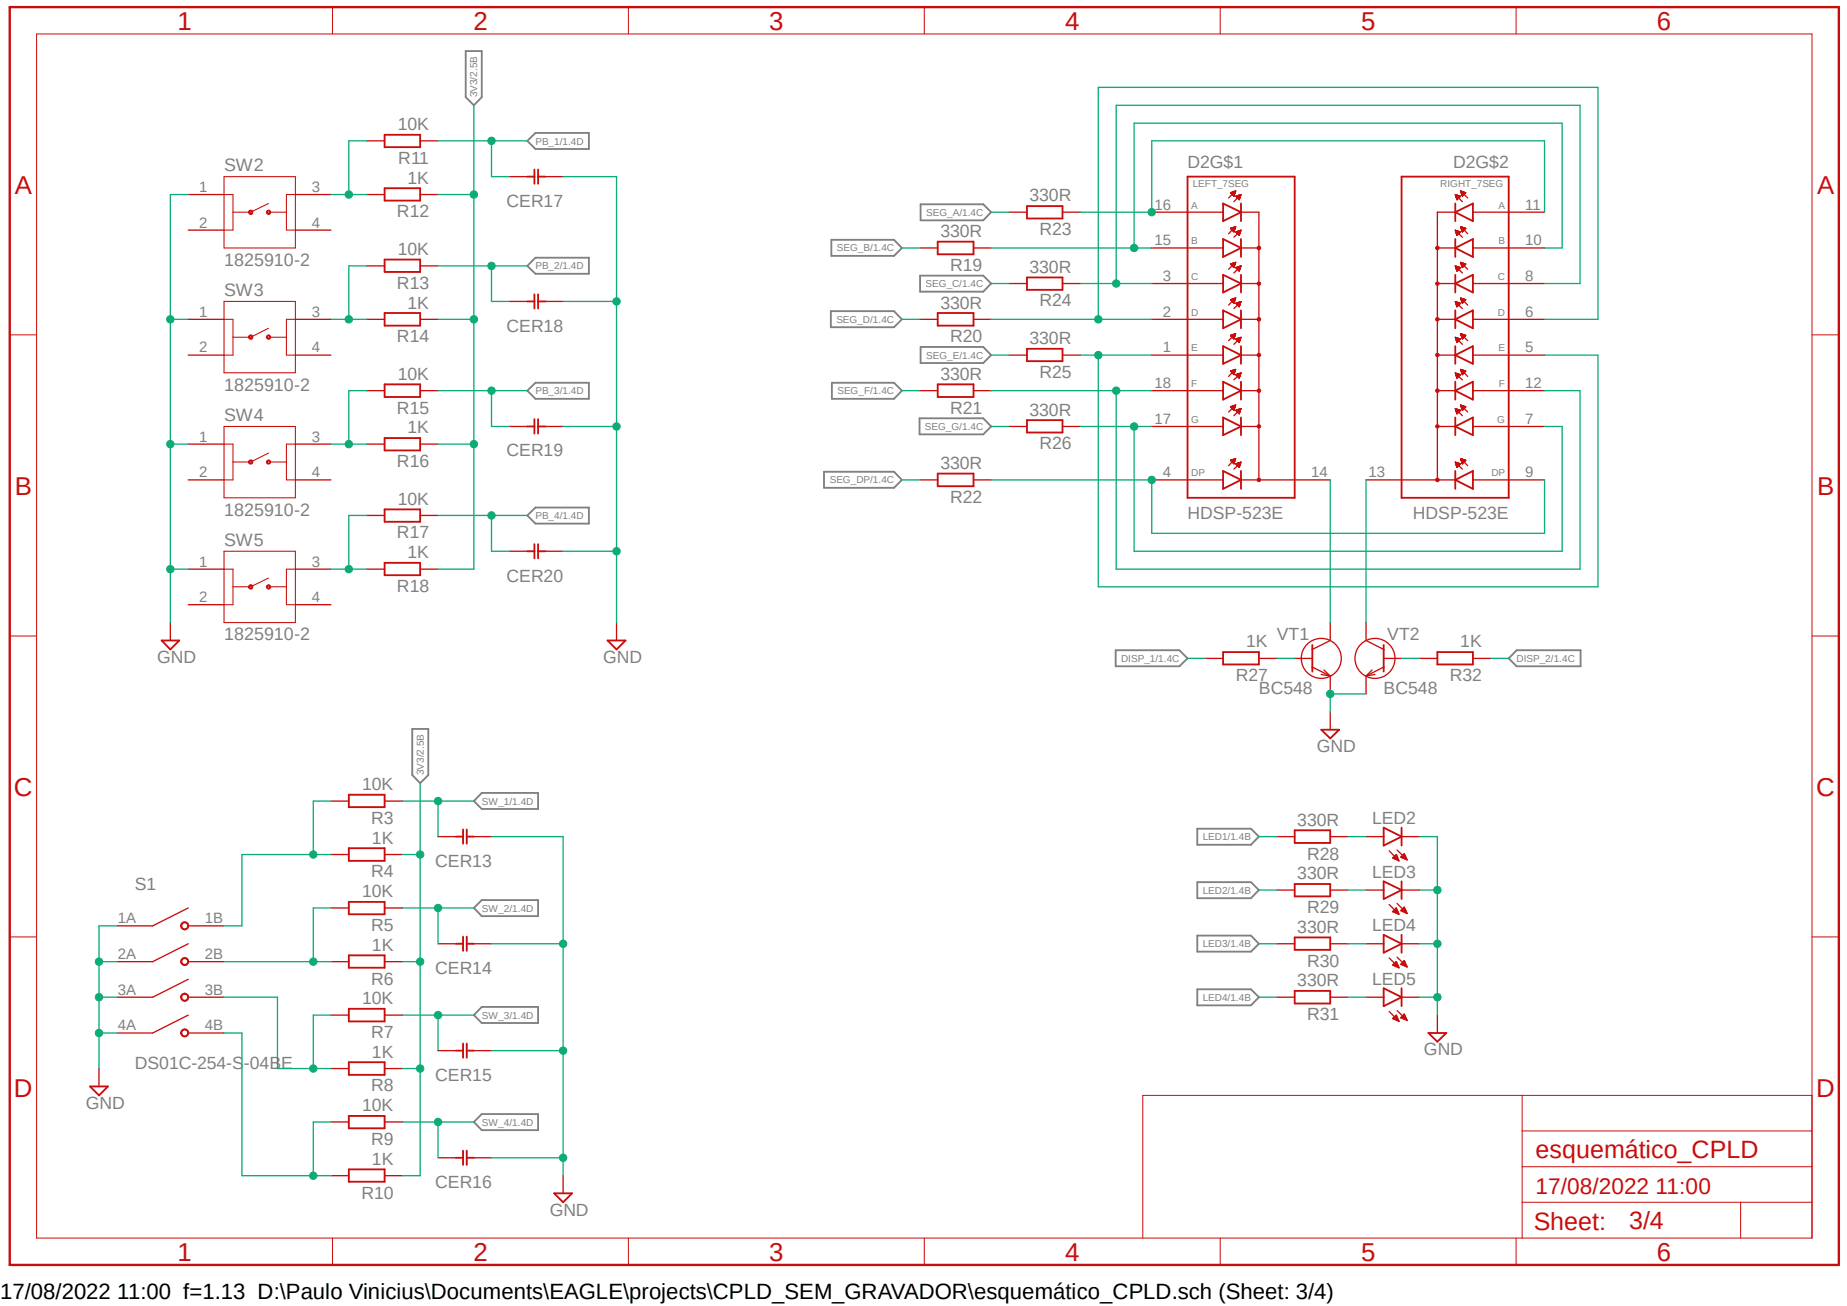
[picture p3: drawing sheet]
<svg xmlns="http://www.w3.org/2000/svg" width="297mm" height="210mm" viewBox="0 0 297 210" stroke-linecap="round" stroke-linejoin="round" font-family="sans-serif">
<defs><g id="words">
<g font-size="4.1" fill="#c90d0c">
<text x="28.5" y="4.8">1</text>
<text x="76.1" y="4.8">2</text>
<text x="123.7" y="4.8">3</text>
<text x="171.3" y="4.8">4</text>
<text x="218.9" y="4.8">5</text>
<text x="266.4" y="4.8">6</text>
<text x="2.4" y="31.2">A</text>
<text x="292.2" y="31.2">A</text>
<text x="2.4" y="79.5">B</text>
<text x="292.2" y="79.5">B</text>
<text x="2.2" y="128">C</text>
<text x="292.1" y="128">C</text>
<text x="2.2" y="176.4">D</text>
<text x="292.1" y="176.4">D</text>
<text x="28.5" y="202.7">1</text>
<text x="76.1" y="202.7">2</text>
<text x="123.7" y="202.7">3</text>
<text x="171.3" y="202.7">4</text>
<text x="218.9" y="202.7">5</text>
<text x="266.4" y="202.7">6</text>
</g>
<g font-size="4" fill="#c90d0c">
<text x="246.9" y="186.2">esquemático_CPLD</text>
<text x="246.6" y="197.8">Sheet:</text>
<text x="262" y="197.7">3/4</text>
</g>
<text font-size="3.6" fill="#c90d0c" x="246.9" y="191.9">17/08/2022 11:00</text>
<text font-size="3.6" x="0" y="208.9">17/08/2022 11:00 f=1.13 D:\Paulo Vinicius\Documents\EAGLE\projects\CPLD_SEM_GRAVADOR\esquemático_CPLD.sch (Sheet: 3/4)</text>
<g font-size="2.9" fill="#808080">
<text x="36" y="27.5">SW2</text>
<text x="36" y="42.8">1825910-2</text>
<text x="36" y="47.6">SW3</text>
<text x="36" y="62.8">1825910-2</text>
<text x="36" y="67.7">SW4</text>
<text x="36" y="82.9">1825910-2</text>
<text x="36" y="87.8">SW5</text>
<text x="36" y="103">1825910-2</text>
</g>
<g font-size="2.8" fill="#808080">
<text x="64" y="20.9">10K</text>
<text x="64.1" y="26.3">R11</text>
<text x="65.5" y="29.5">1K</text>
<text x="191" y="27">D2G$1</text>
<text x="233.7" y="27">D2G$2</text>
<text x="63.8" y="35">R12</text>
<text x="81.4" y="33.3">CER17</text>
<text x="165.6" y="32.4">330R</text>
<text x="64" y="41">10K</text>
<text x="151.2" y="38.1">330R</text>
<text x="167.1" y="37.8">R23</text>
<text x="63.8" y="46.4">R13</text>
<text x="152.8" y="43.6">R19</text>
<text x="165.6" y="43.9">330R</text>
<text x="65.5" y="49.6">1K</text>
<text x="81.4" y="53.3">CER18</text>
<text x="151.2" y="49.6">330R</text>
<text x="167.1" y="49.3">R24</text>
<text x="63.8" y="55">R14</text>
<text x="152.8" y="55">R20</text>
<text x="165.6" y="55.3">330R</text>
<text x="64" y="61.1">10K</text>
<text x="151.2" y="61.1">330R</text>
<text x="167.1" y="60.8">R25</text>
<text x="63.8" y="66.5">R15</text>
<text x="65.5" y="69.7">1K</text>
<text x="152.8" y="66.5">R21</text>
<text x="165.6" y="66.8">330R</text>
<text x="63.8" y="75.1">R16</text>
<text x="81.4" y="73.4">CER19</text>
<text x="151.2" y="75.4">330R</text>
<text x="167.1" y="72.3">R26</text>
<text x="64" y="81.2">10K</text>
<text x="152.8" y="80.9">R22</text>
<text x="191" y="83.5">HDSP-523E</text>
<text x="227.2" y="83.5">HDSP-523E</text>
<text x="63.8" y="86.6">R17</text>
<text x="65.5" y="89.8">1K</text>
<text x="63.8" y="95.2">R18</text>
<text x="81.4" y="93.5">CER20</text>
<text x="25.3" y="106.6">GND</text>
<text x="97" y="106.6">GND</text>
<text x="200.4" y="104.1">1K</text>
<text x="205.3" y="103">VT1</text>
<text x="223" y="103">VT2</text>
<text x="234.8" y="104.1">1K</text>
<text x="198.7" y="109.6">R27</text>
<text x="202.4" y="111.6">BC548</text>
<text x="222.5" y="111.6">BC548</text>
<text x="233.1" y="109.6">R32</text>
<text x="211.8" y="120.9">GND</text>
<text x="58.3" y="127.1">10K</text>
<text x="59.7" y="132.5">R3</text>
<text x="59.8" y="135.7">1K</text>
<text x="208.6" y="132.8">330R</text>
<text x="220.6" y="132.5">LED2</text>
<text x="21.7" y="143.1">S1</text>
<text x="59.7" y="141.1">R4</text>
<text x="70" y="139.4">CER13</text>
<text x="208.6" y="141.4">330R</text>
<text x="210.2" y="138.2">R28</text>
<text x="220.6" y="141.1">LED3</text>
<text x="58.3" y="144.3">10K</text>
<text x="59.7" y="149.7">R5</text>
<text x="210.2" y="146.8">R29</text>
<text x="220.6" y="149.7">LED4</text>
<text x="59.8" y="152.9">1K</text>
<text x="208.6" y="150">330R</text>
<text x="210.2" y="155.4">R30</text>
<text x="58.3" y="161.5">10K</text>
<text x="59.7" y="158.3">R6</text>
<text x="70" y="156.6">CER14</text>
<text x="208.6" y="158.6">330R</text>
<text x="220.6" y="158.3">LED5</text>
<text x="59.7" y="166.9">R7</text>
<text x="210.2" y="164">R31</text>
<text x="21.7" y="171.8">DS01C-254-S-04BE</text>
<text x="59.8" y="170.1">1K</text>
<text x="70" y="173.8">CER15</text>
<text x="229" y="169.7">GND</text>
<text x="13.8" y="178.3">GND</text>
<text x="58.3" y="178.7">10K</text>
<text x="59.7" y="175.5">R8</text>
<text x="59.7" y="184.1">R9</text>
<text x="59.8" y="187.3">1K</text>
<text x="70" y="191.1">CER16</text>
<text x="58.1" y="192.7">R10</text>
<text x="88.4" y="195.5">GND</text>
</g>
<g font-size="2.4" fill="#808080">
<text x="32" y="30.9">1</text>
<text x="50.1" y="30.9">3</text>
<text x="185.6" y="33.7">16</text>
<text x="245.2" y="33.7">11</text>
<text x="32" y="36.6">2</text>
<text x="50.1" y="36.6">4</text>
<text x="185.6" y="39.5">15</text>
<text x="245.2" y="39.5">10</text>
<text x="187" y="45.2">3</text>
<text x="245.2" y="45.2">8</text>
<text x="32" y="51">1</text>
<text x="50.1" y="51">3</text>
<text x="187" y="51">2</text>
<text x="245.2" y="51">6</text>
<text x="32" y="56.7">2</text>
<text x="50.1" y="56.7">4</text>
<text x="187" y="56.7">1</text>
<text x="245.2" y="56.7">5</text>
<text x="185.6" y="62.4">18</text>
<text x="245.2" y="62.4">12</text>
<text x="32" y="71">1</text>
<text x="50.1" y="71">3</text>
<text x="185.6" y="68.2">17</text>
<text x="245.2" y="68.2">7</text>
<text x="32" y="76.8">2</text>
<text x="50.1" y="76.8">4</text>
<text x="187" y="76.8">4</text>
<text x="210.8" y="76.8">14</text>
<text x="220" y="76.8">13</text>
<text x="245.2" y="76.8">9</text>
<text x="32" y="91.1">1</text>
<text x="50.1" y="91.1">3</text>
<text x="32" y="96.9">2</text>
<text x="50.1" y="96.9">4</text>
<text x="18.9" y="148.5">1A</text>
<text x="32.9" y="148.5">1B</text>
<text x="18.9" y="154.2">2A</text>
<text x="32.9" y="154.2">2B</text>
<text x="18.9" y="160">3A</text>
<text x="32.9" y="160">3B</text>
<text x="18.9" y="165.7">4A</text>
<text x="32.9" y="165.7">4B</text>
</g>
<g font-size="1.6" fill="#808080">
<text x="76.8" y="15.6" transform="rotate(-90 76.8 15.6)">3V3/2.5B</text>
<text x="86.1" y="23.2">PB_1/1.4D</text>
<text x="148.9" y="34.7">SEG_A/1.4C</text>
<text x="191.6" y="33.6">A</text>
<text x="191.8" y="30.1">LEFT_7SEG</text>
<text x="231.6" y="30.1">RIGHT_7SEG</text>
<text x="241" y="33.6">A</text>
<text x="134.6" y="40.4">SEG_B/1.4C</text>
<text x="191.6" y="39.3">B</text>
<text x="241" y="39.3">B</text>
<text x="86.1" y="43.3">PB_2/1.4D</text>
<text x="148.8" y="46.2">SEG_C/1.4C</text>
<text x="191.6" y="45">C</text>
<text x="240.9" y="45">C</text>
<text x="134.5" y="51.9">SEG_D/1.4C</text>
<text x="191.6" y="50.8">D</text>
<text x="240.9" y="50.8">D</text>
<text x="148.9" y="57.7">SEG_E/1.4C</text>
<text x="191.6" y="56.5">E</text>
<text x="241" y="56.5">E</text>
<text x="86.1" y="63.4">PB_3/1.4D</text>
<text x="134.7" y="63.4">SEG_F/1.4C</text>
<text x="191.6" y="62.3">F</text>
<text x="241" y="62.3">F</text>
<text x="148.7" y="69.1">SEG_G/1.4C</text>
<text x="191.6" y="68">G</text>
<text x="240.7" y="68">G</text>
<text x="133.4" y="77.7">SEG_DP/1.4C</text>
<text x="191.6" y="76.6">DP</text>
<text x="239.8" y="76.6">DP</text>
<text x="86.1" y="83.5">PB_4/1.4D</text>
<text x="180.3" y="106.4">DISP_1/1.4C</text>
<text x="243.9" y="106.4">DISP_2/1.4C</text>
<text x="68.2" y="124.6" transform="rotate(-90 68.2 124.6)">3V3/2.5B</text>
<text x="77.5" y="129.4">SW_1/1.4D</text>
<text x="193.4" y="135.1">LED1/1.4B</text>
<text x="193.4" y="143.7">LED2/1.4B</text>
<text x="77.5" y="146.6">SW_2/1.4D</text>
<text x="193.4" y="152.3">LED3/1.4B</text>
<text x="193.4" y="161">LED4/1.4B</text>
<text x="77.5" y="163.8">SW_3/1.4D</text>
<text x="77.5" y="181">SW_4/1.4D</text>
</g>
</g></defs>
<path d="M1 .8l295.1 203.2M296.1 .8l-295.1 203.2" fill="none" stroke="#fff" stroke-width=".16"/>
<g fill="none" stroke="#808080" stroke-width=".3">
<path d="M74.9 8.2h2.6v7.4l-1.3 1.3-1.3-1.3zM84.8 22.6l1.3-1.2h8.6v2.6h-8.6zM133.7 38.6h10.1l1.2 1.3-1.2 1.2h-10.1zM148 32.9h10.1l1.3 1.2-1.3 1.3h-10.1zM86.1 41.4h8.6v2.6h-8.6l-1.3-1.2zM133.6 50h10.2l1.2 1.4-1.2 1.2h-10.2zM148 44.3h10.1l1.3 1.3-1.3 1.3h-10.1zM148 55.8h10.1l1.3 1.3-1.3 1.3h-10.1zM84.8 62.8l1.3-1.2h8.6v2.5h-8.6zM132.5 75.9h11.3l1.2 1.3-1.2 1.2h-11.3zM133.8 61.6h10l1.2 1.2-1.2 1.3h-10zM147.9 67.3h10.2l1.3 1.3-1.3 1.2h-10.2z"/>
<path d="M84.8 82.9l1.3-1.3h8.6v2.6h-8.6zM66.3 117.2h2.6v7.4l-1.3 1.3-1.3-1.3zM179.4 104.6h10.3l1.3 1.3-1.3 1.2h-10.3zM243.9 104.6h10.3v2.5h-10.3l-1.3-1.2zM77.5 127.5h9v2.6h-9l-1.3-1.3zM192.5 133.3h8.7l1.2 1.2-1.2 1.3h-8.7zM77.5 144.7h9v2.6h-9l-1.3-1.3zM192.5 141.9h8.7l1.2 1.2-1.2 1.3h-8.7zM192.5 150.5h8.7l1.2 1.3-1.2 1.2h-8.7zM192.5 159.1h8.7l1.2 1.3-1.2 1.3h-8.7zM77.5 161.9h9v2.6h-9l-1.3-1.3zM76.2 180.4l1.3-1.2h9v2.5h-9z"/>
</g>
<g fill="none" stroke="#c90d0c" stroke-width=".16">
<path d="M5.9 5.5h285.5v193.6h-285.5zM53.5 1.1v4.4M101 1.1v4.4M148.6 1.1v4.4M196.2 1.1v4.4M243.8 1.1v4.4M1.6 53.8h4.3M291.4 53.8h4.3M1.6 102.3h4.3M291.4 102.3h4.3M1.6 150.7h4.3M291.4 150.7h4.3"/>
<path d="M244.8 176.1v23M291.4 176.1h-107.6v23M53.5 199.1v4.3M101 199.1v4.3M148.6 199.1v4.3M196.2 199.1v4.3M243.8 199.1v4.3M244.8 193.3h46.6M244.8 187.6h46.6M244.8 181.9h46.6M279.9 193.3v5.8"/>
</g>
<path d="M1.6 1.1h294.1v202.3h-294.1z" fill="none" stroke="#c90d0c" stroke-width=".38"/>
<path d="M30.3 146l-5.7 2.9" fill="none" stroke="#c90d0c" stroke-width=".21"/>
<path d="M29.4 148.3a.66 .66 0 0 1 .9 .3 .66 .66 0 0 1-.5 .9 .66 .66 0 0 1-.8-.6h.2a.49 .49 0 0 1 .6-.5 .49 .49 0 0 1 .3 .8 .49 .49 0 0 1-.8-.1l-.1-.2h-.2l.1-.4z" fill-rule="evenodd" fill="#c90d0c"/>
<path d="M29.4 148.3a.66 .66 0 0 1 .9 .3 .66 .66 0 0 1-.5 .9 .66 .66 0 0 1-.8-.6h.2a.49 .49 0 0 1 .6-.5 .49 .49 0 0 1 .3 .8 .49 .49 0 0 1-.8-.1l-.1-.2h-.2l.1-.4z" fill="none" stroke="#c90d0c" stroke-width=".16"/>
<path d="M30.3 151.8l-5.7 2.8" fill="none" stroke="#c90d0c" stroke-width=".21"/>
<path d="M29.4 154.1a.65 .65 0 0 1 .9 .3 .65 .65 0 0 1-.5 .9 .65 .65 0 0 1-.8-.7h.2a.48 .48 0 0 1 .5-.4 .48 .48 0 0 1 .5 .4 .48 .48 0 0 1-.5 .5l-.2-.1-.3-.4h-.2l.1-.3z" fill-rule="evenodd" fill="#c90d0c"/>
<path d="M29.4 154.1a.65 .65 0 0 1 .9 .3 .65 .65 0 0 1-.5 .9 .65 .65 0 0 1-.8-.7h.2a.48 .48 0 0 1 .5-.4 .48 .48 0 0 1 .5 .4 .48 .48 0 0 1-.5 .5l-.2-.1-.3-.4h-.2l.1-.3z" fill="none" stroke="#c90d0c" stroke-width=".16"/>
<path d="M30.3 157.5l-5.7 2.9" fill="none" stroke="#c90d0c" stroke-width=".21"/>
<path d="M29.1 160a.66 .66 0 0 1 1.1-.1 .66 .66 0 0 1-.3 1.1 .66 .66 0 0 1-.9-.6h.2a.49 .49 0 0 1 .6-.5 .49 .49 0 0 1 .3 .7 .49 .49 0 0 1-.8 0l-.1-.2h-.2z" fill-rule="evenodd" fill="#c90d0c"/>
<path d="M29.1 160a.66 .66 0 0 1 1.1-.1 .66 .66 0 0 1-.3 1.1 .66 .66 0 0 1-.9-.6h.2a.49 .49 0 0 1 .6-.5 .49 .49 0 0 1 .3 .7 .49 .49 0 0 1-.8 0l-.1-.2h-.2z" fill="none" stroke="#c90d0c" stroke-width=".16"/>
<path d="M30.3 163.2l-5.7 2.9" fill="none" stroke="#c90d0c" stroke-width=".21"/>
<path d="M29.4 165.5a.65 .65 0 0 1 .9 .4 .65 .65 0 0 1-.5 .8 .65 .65 0 0 1-.8-.6h.2a.49 .49 0 0 1 .6-.5 .49 .49 0 0 1 .3 .7l-.2 .2a.49 .49 0 0 1-.7-.4h-.2l.1-.3z" fill-rule="evenodd" fill="#c90d0c"/>
<path d="M29.4 165.5a.65 .65 0 0 1 .9 .4 .65 .65 0 0 1-.5 .8 .65 .65 0 0 1-.8-.6h.2a.49 .49 0 0 1 .6-.5 .49 .49 0 0 1 .3 .7l-.2 .2a.49 .49 0 0 1-.7-.4h-.2l.1-.3z" fill="none" stroke="#c90d0c" stroke-width=".16"/>
<g fill="none" stroke="#c90d0c" stroke-width=".21">
<path d="M53.2 128.8h2.9M53.2 137.4h2.9M61.8 128.8h2.9M61.8 137.4h2.9M70.4 134.5h2.9M76.2 134.5h2.8M18.8 148.9h5.8M18.8 154.6h5.8M30.3 148.9h5.7M30.3 154.6h5.7M53.2 154.6h2.9M53.2 146h2.9"/>
<path d="M61.8 154.6h2.9M61.8 146h2.9M70.4 151.8h2.9M76.2 151.8h2.8M15.9 171.8v2.9M18.8 160.4h5.8M18.8 166.1h5.8M30.3 160.4h5.7M30.3 166.1h5.7M53.2 163.2h2.9M53.2 171.8h2.9M61.8 163.2h2.9"/>
<path d="M61.8 171.8h2.9M70.4 169h2.9M76.2 169h2.8M53.2 180.4h2.9M53.2 189.1h2.9M61.8 180.4h2.9M61.8 189.1h2.9M70.4 186.2h2.9M76.2 186.2h2.8M90.6 189.1v2.8"/>
</g>
<g fill="none" stroke="#c90d0c" stroke-width=".3">
<path d="M56.1 127.8h5.7v2h-5.7zM56.1 136.4h5.7v2h-5.7zM73.3 134.5h1.2M74.5 133.4v2.3M75.1 133.4v2.3M75.1 134.5h1.1M56.1 145h5.7v2h-5.7zM56.1 153.6h5.7v2h-5.7zM73.3 151.8h1.2M74.5 150.6v2.3M75.1 150.6v2.3M75.1 151.8h1.1"/>
<path d="M14.5 174.7h2.9l-1.5 1.4zM56.1 162.2h5.7v2.1h-5.7zM56.1 170.8h5.7v2h-5.7zM56.1 179.5h5.7v1.9h-5.7zM73.3 169h1.2M74.5 167.8v2.3M75.1 167.8v2.3M75.1 169h1.1M56.1 188h5.7v2h-5.7zM73.3 186.2h1.2M74.5 185v2.3M75.1 185v2.3"/>
<path d="M75.1 186.2h1.1M89.1 191.9h2.9l-1.4 1.4z"/>
</g>
<path d="M36 28.4v11.5M43.2 32.7l-2.9 1.4M47.5 28.4v2.9" fill="none" stroke="#c90d0c" stroke-width=".17"/>
<path d="M40 33.9l.3-.1h.2l.1 .2-.1 .5h-.2l-.3-.1v-.3l.3-.2 .2 .2-.1 .2h-.2l-.2-.2z" fill-rule="evenodd" fill="#c90d0c"/>
<path d="M40 33.9l.3-.1h.2l.1 .2-.1 .5h-.2l-.3-.1v-.3l.3-.2 .2 .2-.1 .2h-.2l-.2-.2z" fill="none" stroke="#c90d0c" stroke-width=".16"/>
<path d="M42.9 33.9l.2-.1 .4 .2v.2l-.2 .3h-.2l-.2-.1-.1-.3 .3-.2 .3 .2-.1 .2h-.3v-.2h-.2z" fill-rule="evenodd" fill="#c90d0c"/>
<path d="M42.9 33.9l.2-.1 .4 .2v.2l-.2 .3h-.2l-.2-.1-.1-.3 .3-.2 .3 .2-.1 .2h-.3v-.2h-.2z" fill="none" stroke="#c90d0c" stroke-width=".16"/>
<path d="M36 28.4h11.5M36 31.3h1.5v5.7h-1.5M37.5 34.1h2.8M43.2 34.1h2.9M47.5 37h-1.4v-5.7h1.4v8.6h-11.5M36 48.5v11.4M43.2 52.8l-2.9 1.4M47.5 48.5v2.9" fill="none" stroke="#c90d0c" stroke-width=".17"/>
<path d="M30.3 31.3h5.7M30.3 37h5.7M47.5 31.3h5.7M47.5 37h5.7" fill="none" stroke="#c90d0c" stroke-width=".21"/>
<path d="M40 54l.3-.2 .2 .1 .1 .2-.1 .4-.2 .1-.3-.2v-.2l.2-.1 .2-.1 .1 .1-.2 .3-.3-.2z" fill-rule="evenodd" fill="#c90d0c"/>
<path d="M40 54l.3-.2 .2 .1 .1 .2-.1 .4-.2 .1-.3-.2v-.2l.2-.1 .2-.1 .1 .1-.2 .3-.3-.2z" fill="none" stroke="#c90d0c" stroke-width=".16"/>
<path d="M42.9 54l.2-.2 .2 .1 .2 .2v.3l-.4 .2-.2-.2-.1-.2h.2v-.1l.3-.1 .1 .1-.1 .3h-.2l-.3-.2z" fill-rule="evenodd" fill="#c90d0c"/>
<path d="M42.9 54l.2-.2 .2 .1 .2 .2v.3l-.4 .2-.2-.2-.1-.2h.2v-.1l.3-.1 .1 .1-.1 .3h-.2l-.3-.2z" fill="none" stroke="#c90d0c" stroke-width=".16"/>
<path d="M36 48.5h11.5M36 51.4h1.5v5.7h-1.5M37.5 54.2h2.8M43.2 54.2h2.9M47.5 57.1h-1.4v-5.7h1.4v8.5h-11.5M36 68.6v11.5M43.2 72.9l-2.9 1.4M47.5 68.6v2.8" fill="none" stroke="#c90d0c" stroke-width=".17"/>
<path d="M30.3 51.4h5.7M30.3 57.1h5.7M47.5 51.4h5.7M47.5 57.1h5.7" fill="none" stroke="#c90d0c" stroke-width=".21"/>
<path d="M40 74.1l.3-.1h.2l.1 .2-.1 .4-.5-.1v-.2l.3-.2 .2 .1-.1 .3h-.1l-.3-.2z" fill-rule="evenodd" fill="#c90d0c"/>
<path d="M40 74.1l.3-.1h.2l.1 .2-.1 .4-.5-.1v-.2l.3-.2 .2 .1-.1 .3h-.1l-.3-.2z" fill="none" stroke="#c90d0c" stroke-width=".16"/>
<path d="M42.9 74.1l.2-.1h.2l.2 .2v.2l-.2 .2-.4-.1-.1-.2 .2-.1 .1-.1 .3 .1-.1 .3h-.2l-.3-.2z" fill-rule="evenodd" fill="#c90d0c"/>
<path d="M42.9 74.1l.2-.1h.2l.2 .2v.2l-.2 .2-.4-.1-.1-.2 .2-.1 .1-.1 .3 .1-.1 .3h-.2l-.3-.2z" fill="none" stroke="#c90d0c" stroke-width=".16"/>
<path d="M36 68.6h11.5M36 71.4h1.5v5.8h-1.5M37.5 74.3h2.8M43.2 74.3h2.9M47.5 77.2h-1.4v-5.8h1.4v8.7h-11.5M36 88.6v11.5M43.2 93l-2.9 1.4M47.5 88.6v2.9" fill="none" stroke="#c90d0c" stroke-width=".17"/>
<path d="M30.3 71.4h5.7M30.3 77.2h5.7M47.5 71.4h5.7M47.5 77.2h5.7" fill="none" stroke="#c90d0c" stroke-width=".21"/>
<path d="M40 94.1l.3-.1 .2 .1 .1 .2-.1 .4h-.2l-.3-.1v-.2l.3-.3 .2 .2-.1 .3-.2-.1-.2-.1z" fill-rule="evenodd" fill="#c90d0c"/>
<path d="M40 94.1l.3-.1 .2 .1 .1 .2-.1 .4h-.2l-.3-.1v-.2l.3-.3 .2 .2-.1 .3-.2-.1-.2-.1z" fill="none" stroke="#c90d0c" stroke-width=".16"/>
<path d="M42.9 94.1l.2-.1 .2 .1 .2 .2-.2 .4h-.2l-.2-.1-.1-.2 .3-.3 .3 .2-.1 .3-.3-.1v-.1h-.2z" fill-rule="evenodd" fill="#c90d0c"/>
<g fill="none" stroke="#c90d0c" stroke-width=".16">
<path d="M197.9 31l.6 .6M197.9 31h.7M197.9 36.7l.5 .6M197.9 36.7h.7M197.9 31.1h.7M197.9 30.9h.7M197.9 36.8h.7M198 31.1h.6M198 36.8h.6M198 36.7h.6M198 31.2h.5M198 36.9h.6"/>
<path d="M198 36.9h.5M198.1 31.2h.4M198.1 30.9h.5M198.1 37h.4M198.1 36.6h.6M198.1 31.3h.4M198.2 31.3h.3M198.2 37h.3M198.2 31.4h.3M198.2 30.9h.5M198.2 37.1h.3M198.2 36.6h.5"/>
<path d="M198.3 31.5h.2M198.3 37.2h.2M198.3 30.8h.4M198.4 37.3h.1M198.4 36.5h.3M198.4 30.8h.3M198.5 36.5h.2M198.5 30.7h.2M198.6 36.4h.1M198.7 30.7h.1M198.7 31.5l.6 .6M198.7 31.6h.8"/>
<path d="M198.7 31.5h.8M198.7 30.7l-.3 .8M198.7 30.7l-.8 .3M198.7 37.3l.6 .5M198.7 37.3h.8M198.7 36.4l-.3 .9M198.7 36.4l-.8 .3M198.7 36.4l.1 .1M198.8 31.6h.7M198.8 37.3h.7M198.8 31.7h.6M198.8 37.4h.6"/>
<path d="M198.8 31.5h.7M198.9 31.7h.5M198.9 37.5h.5M198.9 31.8h.5M198.9 37.2h.6M199 31.8h.4M199 31.5h.5M199 37.5h.4M199 31.9h.4M199 37.6h.4M199.1 31.9h.2M199.1 37.6h.2"/>
<path d="M199.1 37.2h.4M199.1 32h.2M199.1 31.4h.4M199.1 37.7h.2M199.2 32h.1M199.2 37.8h.1M199.2 37.1h.3M199.2 32.1h.1M199.2 31.4h.4M199.3 32.1h.1M199.3 37.8h.1M199.3 37.1h.3"/>
<path d="M199.3 31.3h.3M199.4 37h.2M199.5 31.3h.1M199.6 31.3l-.3 .8M199.6 31.3l-.9 .2M199.6 31.3h.1M199.6 37l-.3 .8M199.6 37l-.9 .3M199.6 37h.1M197.9 42.5l.6 .6M197.9 42.5h.7M197.9 48.2l.5 .6"/>
<path d="M197.9 48.2h.7M197.9 54h.7M197.9 53.9h.7M197.9 59.6l.5 .6M197.9 59.7h.7M197.9 59.6h.7M197.9 42.4h.7M197.9 48.3h.7M198 42.6h.6M198 48.3h.6M198 54.1h.6M198 59.8h.6"/>
<path d="M198 42.6h.5M198 48.1h.6M198 54.1h.5M198 59.6h.6M198 42.7h.5M198 42.4h.6M198 48.4h.5M198 53.8h.6M198 59.9h.5M198.1 42.7h.4M198.1 48.4h.4M198.1 54.2h.4"/>
<path d="M198.1 59.9h.4M198.1 42.8h.4M198.1 48.5h.4M198.1 48.1h.6M198.1 59.6h.6M198.2 42.8h.3M198.2 42.3h.5M198.2 48.5h.3M198.2 54.3h.3M198.2 53.8h.5M198.2 60h.3M198.2 48.6h.3"/>
<path d="M198.2 42.9h.3M198.2 48h.5M198.2 54.4h.3M198.2 59.5h.5M198.3 42.9h.2M198.3 42.3h.4M198.3 48.6h.2M198.3 54.4h.2M198.3 53.8h.4M198.3 43h.2M198.3 48.7h.2M198.4 48.7h.1"/>
<path d="M198.4 48h.3M198.4 54.5h.1M198.4 59.5h.3M198.4 42.2h.3M198.4 48.8h.1M198.4 48.7l.1 .1M198.4 53.7h.3M198.5 48h.2M198.5 59.4h.2M198.5 53.7h.2M198.6 42.2h.1M198.6 47.9h.1"/>
<path d="M198.6 59.4h.1M198.7 53.6h.1M198.7 43.1h.8M198.7 42.2l-.3 .8M198.7 42.2l-.8 .3M198.7 42.2h.1M198.7 48.8h.8M198.7 47.9l-.3 .9M198.7 47.9l-.8 .3M198.7 54.5l.6 .6M198.7 54.5h.8M198.7 53.6l-.3 .9-.5-.6"/>
<path d="M198.7 53.6l-.8 .3M198.7 59.4l-.3 .8M198.7 59.4l-.8 .2M198.8 43.1h.7M198.8 43h.7M198.8 48.8h.7M198.8 48.7h.7M198.8 54.6h.7M198.8 43.1h.6M198.8 48.9h.6M198.8 54.6h.6M198.8 43.2h.6"/>
<path d="M198.8 54.7h.6M198.8 54.4h.7M198.9 43.2h.5M198.9 43h.6M198.9 49h.5M198.9 54.7h.5M198.9 43.3h.5M198.9 48.7h.6M199 43.3h.4M199 54.8h.4M199 54.4h.5M199 42.9h.5"/>
<path d="M199 49.1h.4M199.1 43.4h.2M199.1 49.1h.2M199.1 48.6h.4M199.1 54.9h.2M199.1 43.5h.2M199.1 42.9h.4M199.1 49.2h.2M199.1 54.4h.4M199.2 43.5h.1M199.2 49.2h.1M199.2 48.6h.3"/>
<path d="M199.2 55h.1M199.2 43.6h.1M199.2 49.3h.1M199.3 43.6h.1M199.3 42.8h.3M199.3 49.3h.1M199.3 55.1h.1M199.3 54.3h.3M199.3 48.6h.3M199.4 54.3h.2M199.4 48.5h.2M199.5 42.8h.1"/>
<path d="M199.5 60h.1M199.5 54.2h.1M199.6 42.8l-.9 .2 .6 .6M199.6 42.8l-.3 .8M199.6 42.8h.1M199.6 48.5l-.3 .9-.6-.6M199.6 48.5l-.9 .3M199.6 48.5h.1M199.6 54.2l-.3 .9M199.6 54.2l-.9 .3M199.6 54.2v.1M199.6 59.9l-.3 .9-.6-.6"/>
<path d="M199.6 59.9l-.9 .3M199.6 59.9v.1M197.9 65.4h.7M197.9 74l.5 .6M197.9 74h.7M197.9 65.5h.7M197.9 74.1h.7M198 65.5h.6M198 65.4h.6M198 74.1h.6M198 65.6h.5M198 74.2h.6"/>
<path d="M198 74h.6M198 74.2h.5M198.1 65.7h.4M198.1 65.3h.5M198.1 74.3h.4M198.1 73.9h.6M198.2 65.7h.3M198.2 74.3h.3M198.2 65.8h.3M198.2 65.3h.5M198.2 74.4h.3M198.2 60.1h.3"/>
<path d="M198.2 73.9h.5M198.3 60.1h.2M198.3 65.9h.2M198.3 74.5h.2M198.3 60.2h.2M198.3 65.2h.4M198.4 60.2h.1M198.4 66h.1M198.4 74.5l.1 .1M198.4 73.8h.3M198.4 60.2l.1 .1M198.4 74.6h.1"/>
<path d="M198.5 65.2h.2M198.5 73.8h.2M198.6 65.2h.1M198.6 73.7h.1M198.7 65.1h.1M198.7 60.3h.8M198.7 60.2h.8M198.7 66l.6 .5M198.7 66h.8M198.7 65.1l-.3 .9-.5-.6M198.7 65.1l-.8 .3M198.7 74.6l.6 .6"/>
<path d="M198.7 74.6h.8M198.7 73.7l-.3 .9M198.7 73.7l-.8 .3M198.8 60.3h.6M198.8 66h.7M198.8 74.6h.7M198.8 74.5h.7M198.8 60.2h.7M198.8 66.1h.6M198.8 74.7h.6M198.8 60.4h.6M198.8 65.9h.7"/>
<path d="M198.9 60.4h.5M198.9 66.2h.5M198.9 74.8h.5M198.9 74.5h.6M198.9 60.5h.5M198.9 60.2h.6M199 60.5h.4M199 66.3h.4M199 65.9h.5M199 74.8h.4M199 74.9h.4M199 74.5h.5"/>
<path d="M199.1 60.6h.2M199.1 60.1h.4M199.1 66.3h.2M199.1 74.9h.2M199.1 66.4h.2M199.1 65.8h.4M199.1 75h.2M199.1 60.7h.2M199.1 74.4h.4M199.2 60.7h.1M199.2 60.1h.4M199.2 66.5h.1"/>
<path d="M199.2 75.1h.1M199.2 65.8h.4M199.3 60.8h.1M199.3 66.5h.1M199.3 74.4h.3M199.3 60h.3M199.3 65.7h.3M199.4 74.3h.2M199.5 65.7h.1M199.5 74.3h.1M199.6 65.7l-.3 .8M199.6 65.7l-.9 .3"/>
<path d="M199.6 65.7h.1M199.6 74.3l-.3 .8M199.6 74.3l-.9 .3M42.9 94.1l.2-.1 .2 .1 .2 .2-.2 .4h-.2l-.2-.1-.1-.2 .3-.3 .3 .2-.1 .3-.3-.1v-.1h-.2z"/>
</g>
<path d="M36 88.6h11.5M36 91.5h1.5v5.7h-1.5M37.5 94.4h2.8M43.2 94.4h2.9M47.5 97.2h-1.4v-5.7h1.4v8.6h-11.5" fill="none" stroke="#c90d0c" stroke-width=".17"/>
<g fill="none" stroke="#c90d0c" stroke-width=".21">
<path d="M59 22.6h2.8M59 31.3h2.8M67.6 22.6h2.8M67.6 31.3h2.8M81.9 28.4h2.9M87.7 28.4h2.9M191 34.1h5.7M191 39.9h5.7M198.1 31.3l-.5 .5M198.1 37l-.5 .6M199 31.8l-.6 .6M199 37.6l-.6 .5"/>
<path d="M199.6 34.1h2.8v43.1M199.6 39.9h2.8M59 42.8h2.8M59 51.4h2.8M67.6 42.8h2.8M67.6 51.4h2.8M81.9 48.5h2.9M87.7 48.5h2.9M191 51.4h5.7M191 45.6h5.7M191 57.1h5.7M198.1 42.8l-.5 .5"/>
<path d="M198.1 48.5l-.5 .6M198.1 54.2l-.5 .6M198.1 59.9l-.5 .6M199 43.3l-.6 .6M199 49.1l-.6 .5M199 54.8l-.6 .6M199.6 51.4h2.8M199.6 45.6h2.8M199.6 57.1h2.8M59 62.8h2.8M59 71.4h2.8M67.6 62.8h2.8"/>
<path d="M67.6 71.4h2.8M81.9 68.6h2.9M87.7 68.6h2.9M191 62.8h5.7M191 68.6h5.7M191 77.2h5.7M198.1 65.7l-.5 .6M198.1 74.3l-.5 .6M199 60.5l-.6 .6M199 66.3l-.6 .5M199 74.9l-.6 .5M199.6 62.8h2.8"/>
<path d="M199.6 68.6h2.8M199.6 77.2h8.6M30.3 91.5h5.7M30.3 97.2h5.7M47.5 91.5h5.7M47.5 97.2h5.7M59 91.5h2.8M59 82.9h2.8M67.6 91.5h2.8M67.6 82.9h2.8M81.9 88.6h2.9M87.7 88.6h2.9"/>
<path d="M27.4 100.1v2.9M99.1 100.1v2.9"/>
</g>
<g fill="none" stroke="#c90d0c" stroke-width=".3">
<path d="M61.8 21.7h5.8v2h-5.8zM61.8 30.3h5.8v2h-5.8zM84.8 28.4h1.1M85.9 27.3v2.2M86.5 27.3v2.2M86.5 28.4h1.2M191 28.4h17.2v51.7h-17.2zM196.7 32.7l2.9 1.4-2.9 1.5zM196.7 38.4l2.9 1.5-2.9 1.4zM199.6 32.7v2.9M199.6 38.4v2.9M61.8 41.7h5.8v2h-5.8z"/>
<path d="M61.8 50.3h5.8v2.1h-5.8zM84.8 48.5h1.1M85.9 47.3v2.3M86.5 47.3v2.3M86.5 48.5h1.2M196.7 44.2l2.9 1.4-2.9 1.4zM196.7 49.9l2.9 1.5-2.9 1.4zM196.7 55.7l2.9 1.4-2.9 1.4zM199.6 44.2v2.8M199.6 49.9v2.9M199.6 55.7v2.8M61.8 61.8h5.8v2h-5.8z"/>
<path d="M61.8 70.4h5.8v2h-5.8zM84.8 68.6h1.1M85.9 67.4v2.3M86.5 67.4v2.3M86.5 68.6h1.2M196.7 61.4l2.9 1.4-2.9 1.5zM196.7 67.1l2.9 1.5-2.9 1.4zM196.7 75.7l2.9 1.5-2.9 1.4zM199.6 61.4v2.9M199.6 67.1v2.9M199.6 75.7v2.9M61.8 81.9h5.8v2h-5.8z"/>
<path d="M61.8 90.5h5.8v2h-5.8zM84.8 88.6h1.1M85.9 87.5v2.3M86.5 87.5v2.3M86.5 88.6h1.2M26 103h2.8l-1.4 1.4zM97.7 103h2.9l-1.5 1.4z"/>
</g>
<circle cx="202.4" cy="77.2" r=".3" fill="#c90d0c"/>
<circle cx="202.4" cy="77.2" r=".3" fill="none" stroke="#c90d0c" stroke-width=".16"/>
<circle cx="202.4" cy="68.6" r=".29" fill="#c90d0c"/>
<circle cx="202.4" cy="68.6" r=".29" fill="none" stroke="#c90d0c" stroke-width=".16"/>
<circle cx="202.4" cy="62.8" r=".3" fill="#c90d0c"/>
<circle cx="202.4" cy="62.8" r=".3" fill="none" stroke="#c90d0c" stroke-width=".16"/>
<circle cx="202.4" cy="57.1" r=".29" fill="#c90d0c"/>
<circle cx="202.4" cy="57.1" r=".29" fill="none" stroke="#c90d0c" stroke-width=".16"/>
<circle cx="202.4" cy="51.4" r=".3" fill="#c90d0c"/>
<circle cx="202.4" cy="51.4" r=".3" fill="none" stroke="#c90d0c" stroke-width=".16"/>
<circle cx="202.4" cy="45.6" r=".29" fill="#c90d0c"/>
<circle cx="202.4" cy="45.6" r=".29" fill="none" stroke="#c90d0c" stroke-width=".16"/>
<circle cx="202.4" cy="39.9" r=".3" fill="#c90d0c"/>
<g fill="none" stroke="#c90d0c" stroke-width=".16">
<path d="M234 31.3l.3 .8M234 31.3l.9 .2M234 31.4h.4M234 31.3h.2M234 31.3h.1M234 37l.3 .8M234 37l.9 .3M234 37.1h.4M234 37.1h.3M234 37h.1M234.1 31.5h.6M234.1 31.5h.5"/>
<path d="M234.1 31.4h.4M234.1 37.3h.7M234.1 37.2h.6M234.1 37.2h.4M234.1 31.6h.7M234.1 31.6h.8M234.1 31.5h.8M234.1 37.4h.7M234.1 37.3h.8M234.1 31.7h.6M234.1 31.7h.7M234.1 37.5h.6"/>
<path d="M234.1 37.4h.6M234.2 31.9h.4M234.2 31.8h.4M234.2 31.8h.5M234.2 37.6h.3M234.2 37.6h.4M234.2 37.5h.4M234.2 32h.2M234.2 32h.3M234.2 31.9h.3M234.2 37.8h.2M234.2 37.7h.2"/>
<path d="M234.2 37.7h.3M234.3 32.1h.1M234.3 32h.1M234.3 37.8h.1M234.9 31.5l-.6 .6M234.9 30.7l.3 .8M234.9 30.7l.8 .3M234.9 30.7h.1M234.9 37.3l-.6 .5M234.9 36.4l.3 .9 .5-.6M234.9 36.4l.8 .3M234.9 36.5h.2"/>
<path d="M234.9 36.4h.1M234.9 36.4v.1M234.9 30.9h.6M234.9 30.9h.5M234.9 30.8h.3M234.9 36.6h.6M234.9 36.6h.4M234.9 36.5h.3M234.9 31h.8M234.9 30.9h.7M234.9 36.7h.8M234.9 36.7h.7"/>
<path d="M235 31.2h.6M235 31.1h.6M235 31.1h.7M235 36.9h.6M235 36.8h.6M235 36.8h.7M235 31.3h.4M235 31.2h.5M235 37h.5M235 36.9h.5M235.1 31.4h.2M235.1 31.3h.3"/>
<path d="M235.1 37.1h.2M235.1 37.1h.3M235.1 37h.3M235.1 31.5h.1M235.1 37.3h.1M235.1 37.2h.1M235.1 37.2h.2M235.2 31.5v.1M235.2 37.3h.1M235.7 31l-.5 .5M234 42.8l.9 .2-.6 .6M234 42.8l.3 .8"/>
<path d="M234 42.8h.3M234 42.8h.2M234 42.8h.1M234 48.5l.3 .9 .6-.6M234 48.5l.9 .3M234 48.6h.4M234 48.6h.3M234 48.5h.1M234 54.2l.3 .9M234 54.2l.9 .3M234 54.3h.3M234 54.3h.2"/>
<path d="M234 54.2h.1M234 54.2l.1 .1M234 59.9l.3 .9 .6-.6M234 59.9l.9 .3M234 60h.1M234 59.9l.1 .1M234.1 43h.6M234.1 42.9h.5M234.1 42.9h.3M234.1 48.7h.7M234.1 48.7h.6M234.1 48.6h.4"/>
<path d="M234.1 54.4h.6M234.1 54.4h.5M234.1 54.4h.3M234.1 43.1h.7M234.1 43.1h.8M234.1 43h.7M234.1 48.9h.7M234.1 48.8h.7M234.1 48.8h.8M234.1 54.6h.7M234.1 54.5h.8M234.1 54.5h.7"/>
<path d="M234.1 43.2h.6M234.1 49h.6M234.1 48.9h.6M234.1 54.7h.6M234.2 43.3h.4M234.2 43.3h.5M234.2 49.1h.3M234.2 49.1h.4M234.2 49h.4M234.2 54.8h.4M234.2 54.7h.5M234.2 43.5h.2"/>
<path d="M234.2 43.4h.3M234.2 49.2h.2M234.2 54.9h.2M234.2 54.9h.3M234.3 43.6h.1M234.3 43.5h.1M234.3 49.3h.1M234.3 55.1h.1M234.3 55h.1M234.9 42.2l.3 .8M234.9 42.2l.8 .3M234.9 42.2h.2"/>
<path d="M234.9 42.2h.1M234.9 47.9l.3 .9M234.9 47.9l.8 .3M234.9 48h.2M234.9 47.9h.1M234.9 47.9v.1M234.9 54.5l-.6 .6M234.9 53.6l.3 .9 .5-.6M234.9 53.6l.8 .3M234.9 53.7h.3M234.9 53.7h.1M234.9 53.6v.1"/>
<path d="M234.9 59.4l.3 .8M234.9 59.4l.8 .2M234.9 59.4h.2M234.9 59.4h.1M234.9 42.4h.6M234.9 42.3h.5M234.9 42.3h.3M234.9 48.1h.6M234.9 48h.4M234.9 48h.3M234.9 53.8h.6M234.9 53.8h.5"/>
<path d="M234.9 53.8h.4M234.9 59.6h.6M234.9 59.5h.4M234.9 59.5h.3M234.9 42.5h.8M234.9 42.4h.8M234.9 48.2h.8M234.9 48.1h.7M234.9 54h.8M234.9 53.9h.8M234.9 59.7h.8M234.9 59.6h.8"/>
<path d="M234.9 59.6h.7M235 42.6h.5M235 42.6h.6M235 42.5h.6M235 48.3h.6M235 48.3h.7M235 54.1h.6M235 54h.7M235 59.8h.6M235 59.7h.7M235 42.7h.5M235 48.5h.5"/>
<path d="M235 48.4h.5M235 54.2h.5M235 54.1h.5M235 59.9h.5M235.1 42.9h.2M235.1 42.8h.2M235.1 42.8h.3M235.1 48.6h.2M235.1 48.6h.3M235.1 48.5h.3M235.1 54.4h.2M235.1 54.3h.3"/>
<path d="M235.1 60h.3M235.1 43h.1M235.1 48.7h.1M235.1 54.5h.1M235.1 54.4h.1M235.2 43v.1M235.2 48.8h.1M235.2 48.7v.1M235.2 54.5h.1M235.7 42.5l-.5 .5M235.7 48.2l-.5 .6M235.7 59.6l-.5 .6"/>
<path d="M234 60.1h.4M234 60h.2M234 65.7l.3 .8M234 65.7l.9 .3M234 65.8h.3M234 65.7h.2M234 65.7h.1M234 74.3l.3 .8M234 74.3l.9 .3M234 74.4h.3M234 74.3h.2M234 74.3h.1"/>
<path d="M234.1 60.2h.7M234.1 60.2h.5M234.1 60.1h.4M234.1 65.9h.6M234.1 65.9h.5M234.1 65.8h.4M234.1 74.5h.6M234.1 74.5h.5M234.1 74.4h.3M234.1 60.3h.7M234.1 60.2h.8M234.1 66h.7"/>
<path d="M234.1 66h.8M234.1 74.7h.7M234.1 74.6h.7M234.1 74.6h.8M234.1 74.5h.7M234.1 60.5h.6M234.1 60.4h.6M234.1 66.2h.6M234.1 66.1h.6M234.1 66.1h.7M234.1 74.8h.6M234.1 74.7h.6"/>
<path d="M234.2 60.6h.3M234.2 60.5h.4M234.2 66.3h.4M234.2 66.2h.5M234.2 74.9h.3M234.2 74.9h.4M234.2 74.8h.4M234.2 60.7h.2M234.2 66.4h.2M234.2 66.4h.3M234.2 66.3h.3M234.2 75.1h.2"/>
<path d="M234.2 75h.2M234.2 75h.3M234.3 60.8h.1M234.3 60.7h.1M234.3 66.5v.1M234.3 66.5h.1M234.3 75.1v.1M234.3 75.1h.1M234.9 66l-.6 .5M234.9 65.1l.3 .9 .5-.6M234.9 65.1l.8 .3M234.9 65.2h.2"/>
<path d="M234.9 65.2h.1M234.9 65.1h.1M234.9 74.6l-.6 .5M234.9 73.7l.3 .9 .5-.6M234.9 73.7l.8 .3M234.9 73.8h.2M234.9 73.7h.1M234.9 65.3h.6M234.9 65.3h.5M234.9 65.2h.3M234.9 73.9h.6M234.9 73.9h.4"/>
<path d="M234.9 73.8h.3M234.9 65.4h.8M234.9 65.4h.7M234.9 74h.8M234.9 74h.7M235 65.6h.6M235 65.5h.6M235 65.5h.7M235 74.2h.6M235 74.1h.6M235 74.1h.7M235 65.7h.5"/>
<path d="M235 65.6h.5M235 74.3h.5M235 74.2h.5M235.1 60.1h.2M235.1 65.8h.2M235.1 65.8h.3M235.1 65.7h.3M235.1 74.4h.2M235.1 74.4h.3M235.1 74.3h.3M235.1 60.2h.1M235.1 66h.1"/>
<path d="M235.1 65.9h.1M235.1 65.9h.2M235.1 74.5h.1M235.1 74.5h.2M235.2 60.2v.1M235.2 74.5v.1"/>
<circle cx="202.4" cy="39.9" r=".3"/>
</g>
<g fill="none" stroke="#c90d0c" stroke-width=".21">
<path d="M185.2 34.1h5.8M185.2 39.9h5.8M231.1 39.9h2.9M234 34.1h-2.9v43.1M234.6 31.8l.6 .6M234.6 37.6l.6 .5M235.5 31.3l.5 .5M235.5 37l.5 .6M236.9 34.1h5.7M236.9 39.9h5.7M185.2 45.6h5.8M185.2 51.4h5.8"/>
<path d="M185.2 57.1h5.8M231.1 45.6h2.9M231.1 51.4h2.9M231.1 57.1h2.9M234.6 43.3l.6 .6M234.6 49.1l.6 .5M234.6 54.8l.6 .6M235.5 42.8l.5 .5M235.5 48.5l.5 .6M235.5 54.2l.5 .6M235.5 59.9l.5 .6M236.9 45.6h5.7"/>
<path d="M236.9 51.4h5.7M236.9 57.1h5.7M185.2 62.8h5.8M185.2 68.6h5.8M185.2 77.2h5.8M208.2 77.2h5.7M225.4 77.2h8.6M231.1 62.8h2.9M231.1 68.6h2.9M234.6 60.5l.6 .6M234.6 66.3l.6 .5M234.6 74.9l.6 .5"/>
<path d="M235.5 65.7l.5 .6M235.5 74.3l.5 .6M236.9 62.8h5.7M236.9 68.6h5.7M236.9 77.2h5.7"/>
</g>
<g fill="none" stroke="#c90d0c" stroke-width=".3">
<path d="M225.4 28.4h17.2v51.7h-17.2zM234 34.1l2.9-1.4v2.9zM234 39.9l2.9-1.5v2.9zM234 32.7v2.9M234 38.4v2.9M234 45.6l2.9-1.4v2.8zM234 51.4l2.9-1.5v2.9zM234 57.1l2.9-1.4v2.8zM234 44.2v2.8M234 49.9v2.9M234 55.7v2.8M234 62.8l2.9-1.4v2.9z"/>
<path d="M234 68.6l2.9-1.5v2.9zM234 77.2l2.9-1.5v2.9zM234 61.4v2.9M234 67.1v2.9M234 75.7v2.9"/>
</g>
<circle cx="231.1" cy="77.2" r=".3" fill="#c90d0c"/>
<circle cx="231.1" cy="77.2" r=".3" fill="none" stroke="#c90d0c" stroke-width=".16"/>
<circle cx="231.1" cy="68.6" r=".29" fill="#c90d0c"/>
<circle cx="231.1" cy="68.6" r=".29" fill="none" stroke="#c90d0c" stroke-width=".16"/>
<circle cx="231.1" cy="62.8" r=".3" fill="#c90d0c"/>
<circle cx="231.1" cy="62.8" r=".3" fill="none" stroke="#c90d0c" stroke-width=".16"/>
<circle cx="231.1" cy="57.1" r=".29" fill="#c90d0c"/>
<circle cx="231.1" cy="57.1" r=".29" fill="none" stroke="#c90d0c" stroke-width=".16"/>
<circle cx="231.1" cy="51.4" r=".3" fill="#c90d0c"/>
<circle cx="231.1" cy="51.4" r=".3" fill="none" stroke="#c90d0c" stroke-width=".16"/>
<circle cx="231.1" cy="45.6" r=".29" fill="#c90d0c"/>
<circle cx="231.1" cy="45.6" r=".29" fill="none" stroke="#c90d0c" stroke-width=".16"/>
<circle cx="231.1" cy="39.9" r=".3" fill="#c90d0c"/>
<circle cx="231.1" cy="39.9" r=".3" fill="none" stroke="#c90d0c" stroke-width=".16"/>
<g fill="none" stroke="#c90d0c" stroke-width=".21">
<path d="M147.9 39.9h2.9M156.5 39.9h2.9M162.3 34.1h2.8M170.9 34.1h2.8M242.6 34.1h5.8M242.6 39.9h5.8M147.9 51.4h2.9M156.5 51.4h2.9M162.3 45.6h2.8M162.3 57.1h2.8M170.9 45.6h2.8M170.9 57.1h2.8"/>
<path d="M242.6 45.6h5.8M242.6 51.4h5.8M242.6 57.1h5.8M147.9 62.8h2.9M147.9 77.2h2.9M156.5 62.8h2.9M156.5 77.2h2.9M162.3 68.6h2.8M170.9 68.6h2.8M219.7 77.2h5.7M242.6 62.8h5.8M242.6 68.6h5.8"/>
<path d="M242.6 77.2h5.8M193.8 105.9h2.9M202.4 105.9h2.9M208.2 105.9h2.8M211 107.3l2.9 1.4M212.5 108.5l1.4 .2M212.9 107.7l1 1M213.9 100.1v2.9l-2.9 1.4M213.9 108.7v2.9M213.9 114.5v2.8M219.7 100.1v2.9l2.8 1.4M219.7 108.7v2.9"/>
<path d="M220.6 107.7l-.9 1M221.1 108.5l-1.4 .2M222.5 105.9h2.9M222.5 107.3l-2.8 1.4M228.3 105.9h2.8M236.9 105.9h2.8M205.3 134.5h2.9M213.9 134.5h2.9M219.7 134.5h2.8M223.4 136.8l1.6 1.6M223.9 138l.6-.6 .5 1zM224 138h.8"/>
<path d="M224 137.9h.7M224.2 137.8h.5M224.2 137.7h.5M224.3 138.1h.5M224.4 137.6h.2M224.5 137.5h.1M224.5 138.2h.4M224.7 136.7l1.6 1.6M224.8 138.3h.1M225.3 137.8l.5-.5 .5 1zM225.3 137.8h.8M225.4 134.5h2.9"/>
<path d="M225.4 137.9h.7M225.4 137.7h.6M225.5 137.6h.5M225.6 138h.5M225.6 137.5h.3M225.7 137.4h.1M225.9 138.1h.3M226.1 138.2h.1M205.3 143.1h2.9M205.3 151.8h2.9M213.9 143.1h2.9M213.9 151.8h2.9"/>
<path d="M219.7 143.1h2.8M219.7 151.8h2.8M223.4 145.5l1.6 1.5M223.4 154.1l1.6 1.5M223.9 146.6l.6-.6 .5 1zM224 146.6h.8M224 155.2h.8M224.1 146.5h.6M224.1 155.1h.6M224.2 146.4h.5M224.2 155.3h.6M224.2 154.9h.5"/>
<path d="M224.2 146.7h.6M224.3 146.3h.3M224.3 154.9h.3M224.4 146.2h.2M224.4 155.4h.5M224.4 154.7h.2M224.5 146.8h.4M224.5 146h.1M224.5 154.6l-.6 .6 1.1 .4M224.5 154.6l.5 1M224.5 154.6l.1 .1M224.7 145.3l1.6 1.6"/>
<path d="M224.7 153.9l1.6 1.6M224.7 155.5h.2M224.7 146.9h.2M224.9 155.6h.1M225.3 146.4l.5-.5 .5 1zM225.3 155.1h.8M225.3 146.5h.8M225.3 146.4h.8M225.3 154.9h.7M225.4 143.1h2.9M225.4 151.8h2.9M225.4 146.3h.6"/>
<path d="M225.5 154.9h.5M225.6 146.2h.3M225.6 155.2h.5M225.6 154.7h.3M225.6 146.6h.5M225.6 146h.3M225.7 154.6h.2M225.8 145.9h.1M225.8 154.5h.1M225.8 155.3h.4M225.8 154.5l.5 1-1-.4zM225.8 146.7h.4"/>
<path d="M226.1 155.4h.1M226.1 146.8h.1M205.3 160.4h2.9M213.9 160.4h2.9M219.7 160.4h2.8M223.4 162.6l1.6 1.7M223.9 163.8l.6-.6 .5 1.1zM224 163.7h.7M224.1 163.9h.7M224.1 163.7h.6M224.2 163.5h.5M224.3 163.4h.3"/>
<path d="M224.4 164h.5M224.5 163.3h.1M224.6 164.1h.3M224.7 162.5l1.6 1.6M224.9 164.2h.1M225.3 163.7h.8M225.3 163.7l1 .4M225.3 163.7l.5-.6 .5 1M225.4 160.4h2.9M225.4 163.5h.6M225.5 163.7h.6M225.5 163.4h.5"/>
<path d="M225.6 163.3h.3M225.7 163.2h.2M225.7 163.9h.4M225.8 163.1h.1M226 164h.2M226.2 164.1h.1M231.1 163.2v2.9"/>
<circle cx="212.5" cy="105.9" r="3.2"/>
<circle cx="221.1" cy="105.9" r="3.2"/>
</g>
<g fill="none" stroke="#c90d0c" stroke-width=".3">
<path d="M150.8 38.9h5.7v2h-5.7zM165.1 33.1h5.8v2h-5.8zM150.8 50.3h5.7v2.1h-5.7zM165.1 44.6h5.8v2h-5.8zM165.1 56.1h5.8v2h-5.8zM150.8 61.8h5.7v2h-5.7zM150.8 76.2h5.7v2h-5.7zM165.1 67.6h5.8v2h-5.8zM196.7 104.9h5.7v1.9h-5.7zM211 103.7v4.3M212.5 117.3h2.8l-1.4 1.4zM222.5 103.7v4.3"/>
<path d="M231.1 104.9h5.8v1.9h-5.8zM208.2 133.5h5.7v2.1h-5.7zM222.5 133.1l2.9 1.4-2.9 1.5zM225.4 133.1v2.9M208.2 142.2h5.7v1.9h-5.7zM208.2 150.7h5.7v2h-5.7zM208.2 159.3h5.7v2.1h-5.7zM222.5 141.7l2.9 1.4-2.9 1.5zM222.5 150.3l2.9 1.5-2.9 1.4zM222.5 158.9l2.9 1.5-2.9 1.4zM225.4 141.7v2.9M225.4 150.3v2.9"/>
<path d="M225.4 158.9v2.9M229.7 166.1h2.9l-1.5 1.4z"/>
</g>
<path d="M18.8 148.9h-2.9v22.9M15.9 166.1h2.9" fill="none" stroke="#0dab76" stroke-width=".21"/>
<circle cx="15.9" cy="166.1" r=".6" fill="#0dab76"/>
<circle cx="15.9" cy="166.1" r=".6" fill="none" stroke="#0dab76" stroke-width=".16"/>
<path d="M15.9 160.4h2.9" fill="none" stroke="#0dab76" stroke-width=".21"/>
<circle cx="15.9" cy="160.4" r=".6" fill="#0dab76"/>
<circle cx="15.9" cy="160.4" r=".6" fill="none" stroke="#0dab76" stroke-width=".16"/>
<path d="M15.9 154.6h2.9" fill="none" stroke="#0dab76" stroke-width=".21"/>
<circle cx="15.9" cy="154.6" r=".6" fill="#0dab76"/>
<circle cx="15.9" cy="154.6" r=".6" fill="none" stroke="#0dab76" stroke-width=".16"/>
<path d="M79 134.5h11.6v54.6M79 186.2h11.6" fill="none" stroke="#0dab76" stroke-width=".21"/>
<circle cx="90.5" cy="186.2" r=".6" fill="#0dab76"/>
<circle cx="90.5" cy="186.2" r=".6" fill="none" stroke="#0dab76" stroke-width=".16"/>
<path d="M79 169h11.6" fill="none" stroke="#0dab76" stroke-width=".21"/>
<circle cx="90.5" cy="169" r=".6" fill="#0dab76"/>
<circle cx="90.5" cy="169" r=".6" fill="none" stroke="#0dab76" stroke-width=".16"/>
<path d="M79 151.8h11.6" fill="none" stroke="#0dab76" stroke-width=".21"/>
<circle cx="90.5" cy="151.8" r=".6" fill="#0dab76"/>
<circle cx="90.5" cy="151.8" r=".6" fill="none" stroke="#0dab76" stroke-width=".16"/>
<path d="M30.3 31.3h-2.9v68.8M27.4 51.4h2.9" fill="none" stroke="#0dab76" stroke-width=".21"/>
<circle cx="27.4" cy="51.3" r=".6" fill="#0dab76"/>
<circle cx="27.4" cy="51.3" r=".6" fill="none" stroke="#0dab76" stroke-width=".16"/>
<path d="M27.4 71.4h2.9" fill="none" stroke="#0dab76" stroke-width=".21"/>
<circle cx="27.4" cy="71.4" r=".6" fill="#0dab76"/>
<circle cx="27.4" cy="71.4" r=".6" fill="none" stroke="#0dab76" stroke-width=".16"/>
<path d="M27.4 91.5h2.9" fill="none" stroke="#0dab76" stroke-width=".21"/>
<circle cx="27.4" cy="91.5" r=".6" fill="#0dab76"/>
<circle cx="27.4" cy="91.5" r=".6" fill="none" stroke="#0dab76" stroke-width=".16"/>
<path d="M90.6 28.4h8.5v71.7M90.6 48.5h8.5" fill="none" stroke="#0dab76" stroke-width=".21"/>
<circle cx="99.1" cy="48.5" r=".6" fill="#0dab76"/>
<circle cx="99.1" cy="48.5" r=".6" fill="none" stroke="#0dab76" stroke-width=".16"/>
<path d="M90.6 68.6h8.5" fill="none" stroke="#0dab76" stroke-width=".21"/>
<circle cx="99.1" cy="68.6" r=".6" fill="#0dab76"/>
<circle cx="99.1" cy="68.6" r=".6" fill="none" stroke="#0dab76" stroke-width=".16"/>
<path d="M90.6 88.6h8.5" fill="none" stroke="#0dab76" stroke-width=".21"/>
<circle cx="99.1" cy="88.6" r=".6" fill="#0dab76"/>
<circle cx="99.1" cy="88.6" r=".6" fill="none" stroke="#0dab76" stroke-width=".16"/>
<path d="M219.7 111.6h-5.8v2.9" fill="none" stroke="#0dab76" stroke-width=".21"/>
<circle cx="213.9" cy="111.6" r=".6" fill="#0dab76"/>
<circle cx="213.9" cy="111.6" r=".6" fill="none" stroke="#0dab76" stroke-width=".16"/>
<path d="M228.3 134.5h2.8v28.7M228.3 160.4h2.8" fill="none" stroke="#0dab76" stroke-width=".21"/>
<circle cx="231.1" cy="160.4" r=".6" fill="#0dab76"/>
<circle cx="231.1" cy="160.4" r=".6" fill="none" stroke="#0dab76" stroke-width=".16"/>
<path d="M228.3 151.8h2.8" fill="none" stroke="#0dab76" stroke-width=".21"/>
<circle cx="231.1" cy="151.8" r=".6" fill="#0dab76"/>
<circle cx="231.1" cy="151.8" r=".6" fill="none" stroke="#0dab76" stroke-width=".16"/>
<path d="M228.3 143.1h2.8" fill="none" stroke="#0dab76" stroke-width=".21"/>
<circle cx="231.1" cy="143.1" r=".6" fill="#0dab76"/>
<circle cx="231.1" cy="143.1" r=".6" fill="none" stroke="#0dab76" stroke-width=".16"/>
<path d="M67.6 125.9v63.2h-2.9M64.7 171.8h2.9" fill="none" stroke="#0dab76" stroke-width=".21"/>
<circle cx="67.6" cy="171.8" r=".6" fill="#0dab76"/>
<circle cx="67.6" cy="171.8" r=".6" fill="none" stroke="#0dab76" stroke-width=".16"/>
<path d="M64.7 154.6h2.9" fill="none" stroke="#0dab76" stroke-width=".21"/>
<circle cx="67.6" cy="154.6" r=".6" fill="#0dab76"/>
<circle cx="67.6" cy="154.6" r=".6" fill="none" stroke="#0dab76" stroke-width=".16"/>
<path d="M64.7 137.4h2.9" fill="none" stroke="#0dab76" stroke-width=".21"/>
<circle cx="67.6" cy="137.4" r=".6" fill="#0dab76"/>
<circle cx="67.6" cy="137.4" r=".6" fill="none" stroke="#0dab76" stroke-width=".16"/>
<path d="M76.2 16.9v74.6h-5.8M70.4 31.3h5.8" fill="none" stroke="#0dab76" stroke-width=".21"/>
<circle cx="76.2" cy="31.3" r=".6" fill="#0dab76"/>
<circle cx="76.2" cy="31.3" r=".6" fill="none" stroke="#0dab76" stroke-width=".16"/>
<path d="M70.4 51.4h5.8" fill="none" stroke="#0dab76" stroke-width=".21"/>
<circle cx="76.2" cy="51.3" r=".6" fill="#0dab76"/>
<circle cx="76.2" cy="51.3" r=".6" fill="none" stroke="#0dab76" stroke-width=".16"/>
<path d="M70.4 71.4h5.8" fill="none" stroke="#0dab76" stroke-width=".21"/>
<circle cx="76.2" cy="71.4" r=".6" fill="#0dab76"/>
<circle cx="76.2" cy="71.4" r=".6" fill="none" stroke="#0dab76" stroke-width=".16"/>
<path d="M53.2 137.4h-14.3v11.5h-2.9M53.2 128.8h-2.8v8.6" fill="none" stroke="#0dab76" stroke-width=".21"/>
<circle cx="50.4" cy="137.4" r=".6" fill="#0dab76"/>
<circle cx="50.4" cy="137.4" r=".6" fill="none" stroke="#0dab76" stroke-width=".16"/>
<path d="M36 154.6h17.2M53.2 146h-2.8v8.6" fill="none" stroke="#0dab76" stroke-width=".21"/>
<circle cx="50.4" cy="154.6" r=".6" fill="#0dab76"/>
<circle cx="50.4" cy="154.6" r=".6" fill="none" stroke="#0dab76" stroke-width=".16"/>
<path d="M36 166.1h2.9v23h14.3M53.2 180.4h-2.8v8.7" fill="none" stroke="#0dab76" stroke-width=".21"/>
<circle cx="50.4" cy="189.1" r=".6" fill="#0dab76"/>
<circle cx="50.4" cy="189.1" r=".6" fill="none" stroke="#0dab76" stroke-width=".16"/>
<path d="M36 160.4h8.6v11.4h8.6M53.2 163.2h-2.8v8.6" fill="none" stroke="#0dab76" stroke-width=".21"/>
<circle cx="50.4" cy="171.8" r=".6" fill="#0dab76"/>
<circle cx="50.4" cy="171.8" r=".6" fill="none" stroke="#0dab76" stroke-width=".16"/>
<path d="M64.7 128.8h11.5M70.4 128.8v5.7" fill="none" stroke="#0dab76" stroke-width=".21"/>
<circle cx="70.4" cy="128.8" r=".6" fill="#0dab76"/>
<circle cx="70.4" cy="128.8" r=".6" fill="none" stroke="#0dab76" stroke-width=".16"/>
<path d="M64.7 146h11.5M70.4 146v5.8" fill="none" stroke="#0dab76" stroke-width=".21"/>
<circle cx="70.4" cy="146" r=".6" fill="#0dab76"/>
<circle cx="70.4" cy="146" r=".6" fill="none" stroke="#0dab76" stroke-width=".16"/>
<path d="M64.7 163.2h11.5M70.4 163.2v5.8" fill="none" stroke="#0dab76" stroke-width=".21"/>
<circle cx="70.4" cy="163.2" r=".6" fill="#0dab76"/>
<circle cx="70.4" cy="163.2" r=".6" fill="none" stroke="#0dab76" stroke-width=".16"/>
<path d="M64.7 180.4h11.5M70.4 180.4v5.8" fill="none" stroke="#0dab76" stroke-width=".21"/>
<circle cx="70.4" cy="180.4" r=".6" fill="#0dab76"/>
<circle cx="70.4" cy="180.4" r=".6" fill="none" stroke="#0dab76" stroke-width=".16"/>
<path d="M53.2 31.3h5.8M59 22.6h-2.9v8.7" fill="none" stroke="#0dab76" stroke-width=".21"/>
<circle cx="56.1" cy="31.3" r=".6" fill="#0dab76"/>
<circle cx="56.1" cy="31.3" r=".6" fill="none" stroke="#0dab76" stroke-width=".16"/>
<path d="M53.2 51.4h5.8M59 42.8h-2.9v8.6" fill="none" stroke="#0dab76" stroke-width=".21"/>
<circle cx="56.1" cy="51.3" r=".6" fill="#0dab76"/>
<circle cx="56.1" cy="51.3" r=".6" fill="none" stroke="#0dab76" stroke-width=".16"/>
<path d="M53.2 71.4h5.8M59 62.8h-2.9v8.6" fill="none" stroke="#0dab76" stroke-width=".21"/>
<circle cx="56.1" cy="71.4" r=".6" fill="#0dab76"/>
<circle cx="56.1" cy="71.4" r=".6" fill="none" stroke="#0dab76" stroke-width=".16"/>
<path d="M53.2 91.5h5.8M59 82.9h-2.9v8.6" fill="none" stroke="#0dab76" stroke-width=".21"/>
<circle cx="56.1" cy="91.5" r=".6" fill="#0dab76"/>
<circle cx="56.1" cy="91.5" r=".6" fill="none" stroke="#0dab76" stroke-width=".16"/>
<path d="M70.4 22.6h14.4M79 22.6v5.8h2.9" fill="none" stroke="#0dab76" stroke-width=".21"/>
<circle cx="79" cy="22.6" r=".6" fill="#0dab76"/>
<circle cx="79" cy="22.6" r=".6" fill="none" stroke="#0dab76" stroke-width=".16"/>
<path d="M70.4 42.8h14.4M79 42.8v5.7h2.9" fill="none" stroke="#0dab76" stroke-width=".21"/>
<circle cx="79" cy="42.8" r=".6" fill="#0dab76"/>
<circle cx="79" cy="42.8" r=".6" fill="none" stroke="#0dab76" stroke-width=".16"/>
<path d="M70.4 62.8h14.4M79 62.8v5.8h2.9" fill="none" stroke="#0dab76" stroke-width=".21"/>
<circle cx="79" cy="62.8" r=".6" fill="#0dab76"/>
<circle cx="79" cy="62.8" r=".6" fill="none" stroke="#0dab76" stroke-width=".16"/>
<path d="M70.4 82.9h14.4M79 82.9v5.7h2.9" fill="none" stroke="#0dab76" stroke-width=".21"/>
<circle cx="79" cy="82.9" r=".6" fill="#0dab76"/>
<circle cx="79" cy="82.9" r=".6" fill="none" stroke="#0dab76" stroke-width=".16"/>
<path d="M173.7 34.1h11.5v-11.5h63.2v11.5" fill="none" stroke="#0dab76" stroke-width=".21"/>
<circle cx="185.2" cy="34.1" r=".6" fill="#0dab76"/>
<circle cx="185.2" cy="34.1" r=".6" fill="none" stroke="#0dab76" stroke-width=".16"/>
<path d="M185.2 39.9h-2.8v-20.1h68.8v20.1h-2.8" fill="none" stroke="#0dab76" stroke-width=".21"/>
<circle cx="182.4" cy="39.9" r=".6" fill="#0dab76"/>
<circle cx="182.4" cy="39.9" r=".6" fill="none" stroke="#0dab76" stroke-width=".16"/>
<path d="M159.4 39.9h23M173.7 45.6h11.5M179.5 45.6v-28.7h74.6v28.7h-5.7" fill="none" stroke="#0dab76" stroke-width=".21"/>
<circle cx="179.5" cy="45.6" r=".6" fill="#0dab76"/>
<circle cx="179.5" cy="45.6" r=".6" fill="none" stroke="#0dab76" stroke-width=".16"/>
<path d="M185.2 51.4h-8.6v-37.3h80.4v37.3h-8.6" fill="none" stroke="#0dab76" stroke-width=".21"/>
<circle cx="176.6" cy="51.3" r=".6" fill="#0dab76"/>
<circle cx="176.6" cy="51.3" r=".6" fill="none" stroke="#0dab76" stroke-width=".16"/>
<path d="M159.4 51.4h17.2M185.2 77.2v8.6h63.2v-8.6" fill="none" stroke="#0dab76" stroke-width=".21"/>
<circle cx="185.2" cy="77.2" r=".6" fill="#0dab76"/>
<circle cx="185.2" cy="77.2" r=".6" fill="none" stroke="#0dab76" stroke-width=".16"/>
<path d="M159.4 77.2h25.8M173.7 68.6h11.5M182.4 68.6v20h68.8v-20h-2.8" fill="none" stroke="#0dab76" stroke-width=".21"/>
<circle cx="182.4" cy="68.6" r=".6" fill="#0dab76"/>
<circle cx="182.4" cy="68.6" r=".6" fill="none" stroke="#0dab76" stroke-width=".16"/>
<path d="M185.2 62.8h-5.7v28.7h74.6v-28.7h-5.7" fill="none" stroke="#0dab76" stroke-width=".21"/>
<circle cx="179.5" cy="62.8" r=".6" fill="#0dab76"/>
<circle cx="179.5" cy="62.8" r=".6" fill="none" stroke="#0dab76" stroke-width=".16"/>
<path d="M173.7 57.1h11.5M176.6 57.1v37.3h80.4v-37.3h-8.6M159.4 62.8h20.1" fill="none" stroke="#0dab76" stroke-width=".21"/>
<circle cx="176.6" cy="57.1" r=".6" fill="#0dab76"/>
<circle cx="176.6" cy="57.1" r=".6" fill="none" stroke="#0dab76" stroke-width=".16"/>
<g fill="none" stroke="#0dab76" stroke-width=".21">
<path d="M145 39.9h2.9M159.4 34.1h2.9M145 51.4h2.9M159.4 57.1h2.9M159.4 45.6h2.9M145 62.8h2.9M145 77.2h2.9M159.4 68.6h2.9M213.9 77.2v22.9M219.7 77.2v22.9M191 105.9h2.8M205.3 105.9h2.9"/>
<path d="M225.4 105.9h2.9M239.7 105.9h2.9M202.4 134.5h2.9M216.8 134.5h2.9M202.4 143.1h2.9M202.4 151.8h2.9M216.8 143.1h2.9M216.8 151.8h2.9M202.4 160.4h2.9M216.8 160.4h2.9"/>
</g>
<use href="#words"/>
</svg>
